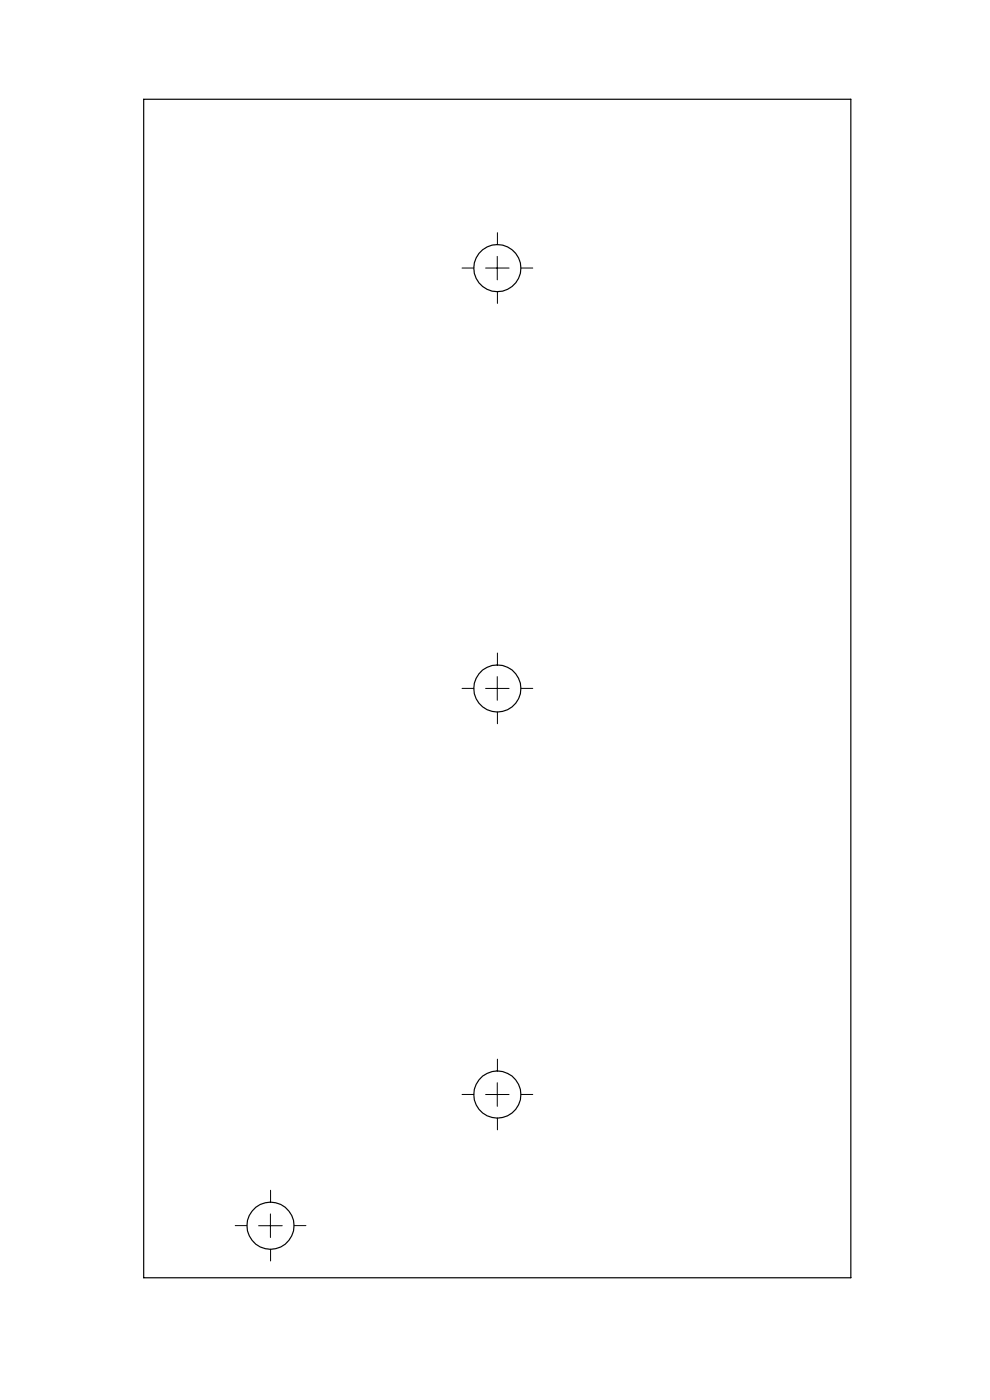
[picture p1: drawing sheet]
<svg xmlns="http://www.w3.org/2000/svg" width="210mm" height="297mm" viewBox="0 0 210 297" stroke-linecap="round" stroke-linejoin="round" font-family="sans-serif">
<g fill="none" stroke="#000" stroke-width=".21" stroke-dasharray="15.2 1.3 1.3 1.3">
<path d="M100.5 56.9h-2.5M105.5 51.9v-2.5M110.5 56.9h2.5M105.5 61.9v2.5M100.5 146h-2.5M105.5 151v2.5M105.5 141v-2.5M110.5 146h2.5M100.5 232.2h-2.5M105.5 237.2v2.5M105.5 227.2v-2.5M110.5 232.2h2.5"/>
<path d="M57.4 255v-2.5M52.4 260h-2.5M57.4 265v2.5M62.4 260h2.5"/>
</g>
<path d="M103 56.9h5M105.5 54.4v5M103 146h5M105.5 143.5v5.1M103 232.2h5M105.5 229.7v5M57.4 257.5v5M54.9 260h5" fill="none" stroke="#000" stroke-width=".21"/>
<g fill="none" stroke="#000" stroke-width=".25">
<path d="M30.5 21.1h150v250h-150z"/>
<circle cx="105.5" cy="56.9" r="5"/>
<circle cx="105.5" cy="146.1" r="5"/>
<circle cx="105.5" cy="232.2" r="5"/>
<circle cx="57.4" cy="260" r="5"/>
</g>
</svg>
